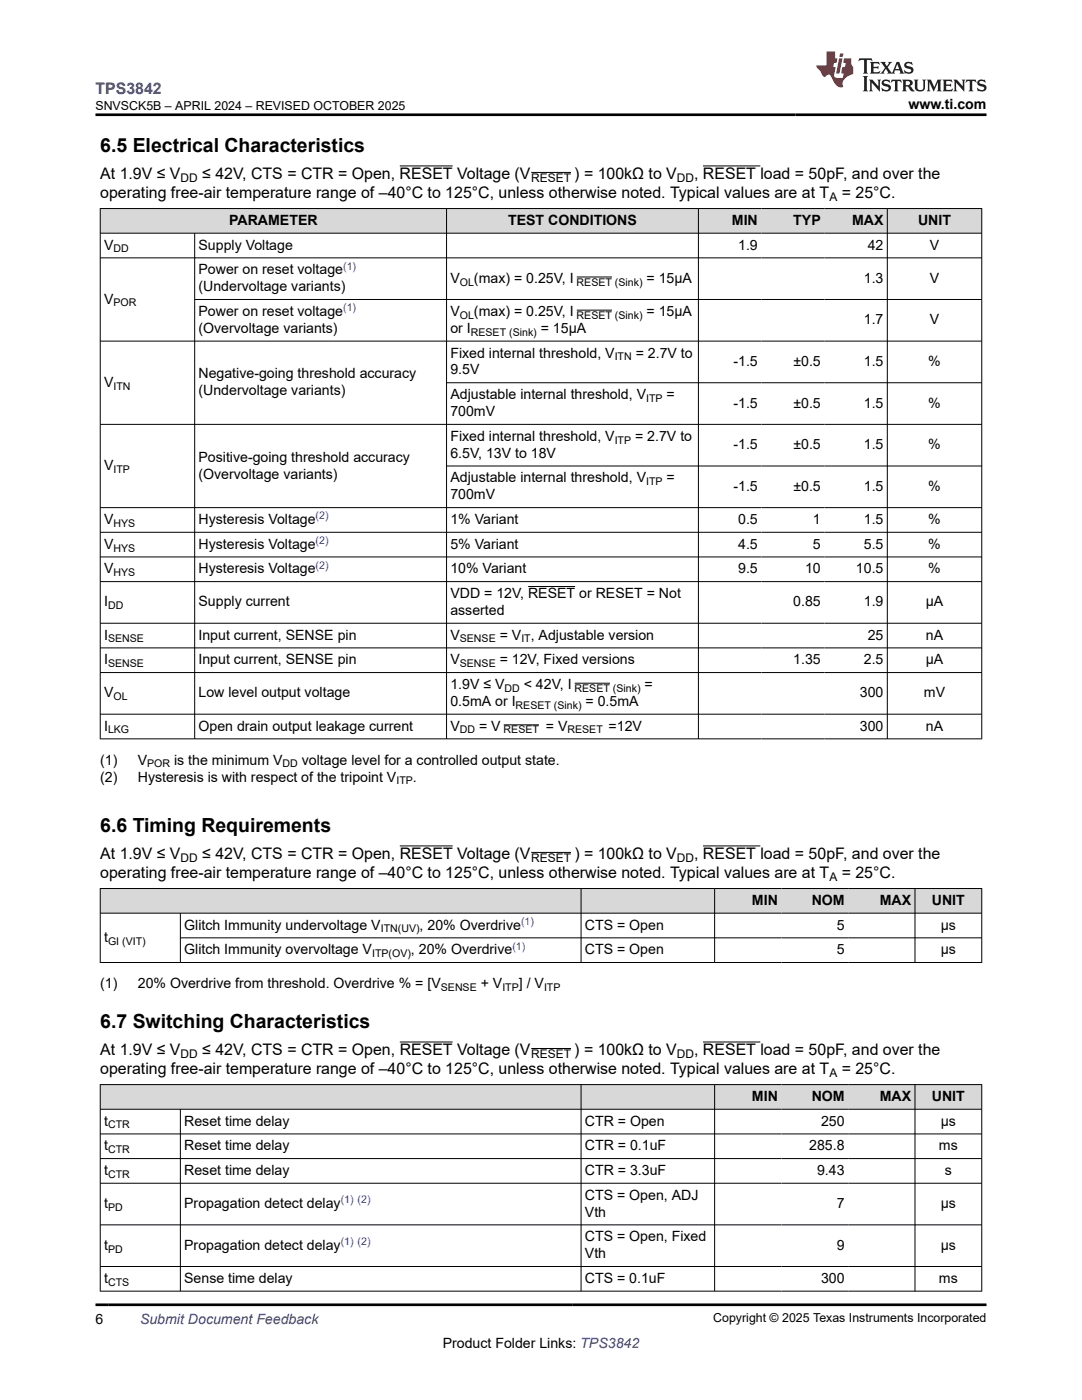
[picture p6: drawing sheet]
<svg xmlns="http://www.w3.org/2000/svg" width="216mm" height="279mm" viewBox="0 0 216 279" stroke-linecap="round" stroke-linejoin="round" font-family="sans-serif">
<defs><g id="words">
<g font-size="3.9">
<text x="20" y="30.3">6.5 Electrical Characteristics</text>
<text x="20" y="166">6.6 Timing Requirements</text>
<text x="20" y="205.1">6.7 Switching Characteristics</text>
</g>
<text font-size="3.2" fill="#00f" x="19" y="18.7">TPS3842</text>
<g font-size="3.2">
<text x="20" y="35.7">At 1.9V ≤ V</text>
<text x="40.4" y="35.7">≤ 42V, CTS = CTR = Open, RESET Voltage (V</text>
<text x="114.6" y="35.7">) = 100kΩ to V</text>
<text x="138.5" y="35.7">, RESET load = 50pF, and over the</text>
<text x="20" y="39.5">operating free-air temperature range of –40°C to 125°C, unless otherwise noted. Typical values are at T</text>
<text x="168" y="39.5">= 25°C.</text>
<text x="20" y="171.4">At 1.9V ≤ V</text>
<text x="40.4" y="171.4">≤ 42V, CTS = CTR = Open, RESET Voltage (V</text>
<text x="114.6" y="171.4">) = 100kΩ to V</text>
<text x="138.5" y="171.4">, RESET load = 50pF, and over the</text>
<text x="20" y="175.2">operating free-air temperature range of –40°C to 125°C, unless otherwise noted. Typical values are at T</text>
<text x="168" y="175.2">= 25°C.</text>
<text x="20" y="210.5">At 1.9V ≤ V</text>
<text x="20" y="214.3">operating free-air temperature range of –40°C to 125°C, unless otherwise noted. Typical values are at T</text>
<text x="40.4" y="210.5">≤ 42V, CTS = CTR = Open, RESET Voltage (V</text>
<text x="114.6" y="210.5">) = 100kΩ to V</text>
<text x="138.5" y="210.5">, RESET load = 50pF, and over the</text>
<text x="168" y="214.3">= 25°C.</text>
</g>
<g font-size="2.8">
<text x="181.3" y="21.8">www.ti.com</text>
<text x="45.7" y="44.9">PARAMETER</text>
<text x="101.4" y="44.9">TEST CONDITIONS</text>
<text x="146" y="44.9">MIN</text>
<text x="158.3" y="44.9">TYP</text>
<text x="170" y="44.9">MAX</text>
<text x="183.2" y="44.9">UNIT</text>
<text x="20.8" y="49.8">V</text>
<text x="39.6" y="49.8">Supply Voltage</text>
<text x="147.3" y="49.8">1.9</text>
<text x="173.1" y="49.8">42</text>
<text x="185.5" y="49.8">V</text>
<text x="39.6" y="54.7">Power on reset voltage</text>
<text x="39.6" y="58.1">(Undervoltage variants)</text>
<text x="89.9" y="56.4">V</text>
<text x="94.6" y="56.4">(max) = 0.25V, I</text>
<text x="129" y="56.4">= 15µA</text>
<text x="172.4" y="56.4">1.3</text>
<text x="185.5" y="56.4">V</text>
<text x="20.8" y="60.6">V</text>
<text x="39.6" y="63">Power on reset voltage</text>
<text x="89.9" y="63">V</text>
<text x="94.6" y="63">(max) = 0.25V, I</text>
<text x="129" y="63">= 15µA</text>
<text x="172.4" y="64.7">1.7</text>
<text x="185.5" y="64.7">V</text>
<text x="39.6" y="66.4">(Overvoltage variants)</text>
<text x="89.9" y="66.4">or I</text>
<text x="89.9" y="71.4">Fixed internal threshold, V</text>
<text x="107.9" y="66.4">= 15µA</text>
<text x="126.8" y="71.4">= 2.7V to</text>
<text x="20.8" y="77.2">V</text>
<text x="39.6" y="75.5">Negative-going threshold accuracy</text>
<text x="89.9" y="74.7">9.5V</text>
<text x="146.4" y="73">-1.5</text>
<text x="158.3" y="73">±0.5</text>
<text x="172.4" y="73">1.5</text>
<text x="185.2" y="73">%</text>
<text x="39.6" y="78.9">(Undervoltage variants)</text>
<text x="89.9" y="83">700mV</text>
<text x="89.9" y="79.7">Adjustable internal threshold, V</text>
<text x="133" y="79.7">=</text>
<text x="146.4" y="81.4">-1.5</text>
<text x="158.3" y="81.4">±0.5</text>
<text x="172.4" y="81.4">1.5</text>
<text x="185.2" y="81.4">%</text>
<text x="89.9" y="88">Fixed internal threshold, V</text>
<text x="126.7" y="88">= 2.7V to</text>
<text x="146.4" y="89.7">-1.5</text>
<text x="158.3" y="89.7">±0.5</text>
<text x="172.4" y="89.7">1.5</text>
<text x="185.2" y="89.7">%</text>
<text x="20.8" y="93.8">V</text>
<text x="39.6" y="92.1">Positive-going threshold accuracy</text>
<text x="39.6" y="95.5">(Overvoltage variants)</text>
<text x="89.9" y="91.4">6.5V, 13V to 18V</text>
<text x="89.9" y="99.7">700mV</text>
<text x="89.9" y="96.3">Adjustable internal threshold, V</text>
<text x="133" y="96.3">=</text>
<text x="146.4" y="98">-1.5</text>
<text x="158.3" y="98">±0.5</text>
<text x="172.4" y="98">1.5</text>
<text x="185.2" y="98">%</text>
<text x="20.8" y="104.6">V</text>
<text x="39.6" y="104.6">Hysteresis Voltage</text>
<text x="89.9" y="104.6">1% Variant</text>
<text x="147.3" y="104.6">0.5</text>
<text x="162.2" y="104.6">1</text>
<text x="172.4" y="104.6">1.5</text>
<text x="185.2" y="104.6">%</text>
<text x="20.8" y="109.5">V</text>
<text x="39.6" y="109.5">Hysteresis Voltage</text>
<text x="89.9" y="109.5">5% Variant</text>
<text x="147.3" y="109.5">4.5</text>
<text x="162.2" y="109.5">5</text>
<text x="172.4" y="109.5">5.5</text>
<text x="185.2" y="109.5">%</text>
<text x="20.8" y="114.4">V</text>
<text x="39.6" y="114.4">Hysteresis Voltage</text>
<text x="89.9" y="114.4">10% Variant</text>
<text x="89.9" y="119.3">VDD = 12V, RESET or RESET = Not</text>
<text x="147.3" y="114.4">9.5</text>
<text x="160.6" y="114.4">10</text>
<text x="170.8" y="114.4">10.5</text>
<text x="185.2" y="114.4">%</text>
<text x="20.8" y="121">I</text>
<text x="39.6" y="121">Supply current</text>
<text x="89.9" y="122.7">asserted</text>
<text x="158.3" y="121">0.85</text>
<text x="172.4" y="121">1.9</text>
<text x="184.7" y="121">µA</text>
<text x="20.8" y="127.7">I</text>
<text x="39.6" y="127.7">Input current, SENSE pin</text>
<text x="89.9" y="127.7">V</text>
<text x="99.7" y="127.7">= V , Adjustable version</text>
<text x="173.1" y="127.7">25</text>
<text x="184.7" y="127.7">nA</text>
<text x="20.8" y="132.6">I</text>
<text x="39.6" y="132.6">Input current, SENSE pin</text>
<text x="89.9" y="132.6">V</text>
<text x="89.9" y="137.5">1.9V ≤ V</text>
<text x="99.7" y="132.6">= 12V, Fixed versions</text>
<text x="104.5" y="137.5">&lt; 42V, I</text>
<text x="128.6" y="137.5">=</text>
<text x="158.3" y="132.6">1.35</text>
<text x="172.4" y="132.6">2.5</text>
<text x="184.7" y="132.6">µA</text>
<text x="20.8" y="139.2">V</text>
<text x="39.6" y="139.2">Low level output voltage</text>
<text x="89.9" y="140.9">0.5mA or I</text>
<text x="116.8" y="140.9">= 0.5mA</text>
<text x="171.6" y="139.2">300</text>
<text x="184.4" y="139.2">mV</text>
<text x="20.8" y="145.8">I</text>
<text x="39.6" y="145.8">Open drain output leakage current</text>
<text x="89.9" y="145.8">V</text>
<text x="95.6" y="145.8">= V</text>
<text x="108.9" y="145.8">= V</text>
<text x="121.4" y="145.8">=12V</text>
<text x="171.6" y="145.8">300</text>
<text x="184.7" y="145.8">nA</text>
<text x="20" y="152.6">(1)</text>
<text x="20" y="156">(2)</text>
<text x="27.5" y="152.6">V</text>
<text x="27.5" y="156">Hysteresis is with respect of the tripoint V</text>
<text x="34.8" y="152.6">is the minimum V</text>
<text x="60.2" y="152.6">voltage level for a controlled output state.</text>
<text x="82.4" y="156">.</text>
<text x="36.8" y="185.5">Glitch Immunity undervoltage V</text>
<text x="83.7" y="185.5">, 20% Overdrive</text>
<text x="116.7" y="185.5">CTS = Open</text>
<text x="150" y="180.6">MIN</text>
<text x="162" y="180.6">NOM</text>
<text x="167" y="185.5">5</text>
<text x="175.5" y="180.6">MAX</text>
<text x="185.9" y="180.6">UNIT</text>
<text x="187.7" y="185.5">µs</text>
<text x="20.8" y="188">t</text>
<text x="36.8" y="190.4">Glitch Immunity overvoltage V</text>
<text x="82" y="190.4">, 20% Overdrive</text>
<text x="116.7" y="190.4">CTS = Open</text>
<text x="167" y="190.4">5</text>
<text x="187.7" y="190.4">µs</text>
<text x="20" y="197.2">(1)</text>
<text x="27.5" y="197.2">20% Overdrive from threshold. Overdrive % = [V</text>
<text x="95.9" y="197.2">+ V</text>
<text x="103.5" y="197.2">] / V</text>
<text x="150" y="219.7">MIN</text>
<text x="162" y="219.7">NOM</text>
<text x="175.5" y="219.7">MAX</text>
<text x="185.9" y="219.7">UNIT</text>
<text x="20.8" y="224.7">t</text>
<text x="36.8" y="224.7">Reset time delay</text>
<text x="116.7" y="224.7">CTR = Open</text>
<text x="163.8" y="224.7">250</text>
<text x="187.7" y="224.7">µs</text>
<text x="20.8" y="229.6">t</text>
<text x="36.8" y="229.6">Reset time delay</text>
<text x="116.7" y="229.6">CTR = 0.1uF</text>
<text x="161.5" y="229.6">285.8</text>
<text x="187.4" y="229.6">ms</text>
<text x="20.8" y="234.5">t</text>
<text x="36.8" y="234.5">Reset time delay</text>
<text x="116.7" y="234.5">CTR = 3.3uF</text>
<text x="116.7" y="239.4">CTS = Open, ADJ</text>
<text x="163" y="234.5">9.43</text>
<text x="188.5" y="234.5">s</text>
<text x="20.8" y="241.1">t</text>
<text x="36.8" y="241.1">Propagation detect delay</text>
<text x="116.7" y="242.8">Vth</text>
<text x="167" y="241.1">7</text>
<text x="187.7" y="241.1">µs</text>
<text x="20.8" y="249.4">t</text>
<text x="36.8" y="249.4">Propagation detect delay</text>
<text x="116.7" y="247.7">CTS = Open, Fixed</text>
<text x="116.7" y="251.1">Vth</text>
<text x="167" y="249.4">9</text>
<text x="187.7" y="249.4">µs</text>
<text x="20.8" y="256">t</text>
<text x="36.8" y="256">Sense time delay</text>
<text x="116.7" y="256">CTS = 0.1uF</text>
<text x="163.8" y="256">300</text>
<text x="187.4" y="256">ms</text>
<text x="19" y="264.2">6</text>
<text x="88.3" y="269">Product Folder Links: TPS3842</text>
</g>
<text font-size="2.8" fill="#00f" x="27.9" y="264.2">Submit Document Feedback</text>
<g font-size="2.5">
<text x="19.1" y="21.9">SNVSCK5B – APRIL 2024 – REVISED OCTOBER 2025</text>
<text x="142.3" y="263.9">Copyright © 2025 Texas Instruments Incorporated</text>
</g>
<g font-size="2.4">
<text x="36" y="36.3">DD</text>
<text x="106" y="36.3">RESET</text>
<text x="135.1" y="36.3">DD</text>
<text x="165.5" y="40.1">A</text>
<text x="36" y="172">DD</text>
<text x="106" y="172">RESET</text>
<text x="135.1" y="172">DD</text>
<text x="165.5" y="175.8">A</text>
<text x="36" y="211.2">DD</text>
<text x="106" y="211.2">RESET</text>
<text x="135.1" y="211.2">DD</text>
<text x="165.5" y="215">A</text>
</g>
<g font-size="2.1">
<text x="22.6" y="50.4">DD</text>
<text x="91.8" y="57">OL</text>
<text x="115.1" y="57">RESET (Sink)</text>
<text x="22.6" y="61.1">POR</text>
<text x="91.8" y="63.6">OL</text>
<text x="115.1" y="63.6">RESET (Sink)</text>
<text x="93.9" y="67">RESET (Sink)</text>
<text x="122.7" y="71.9">ITN</text>
<text x="22.6" y="77.8">ITN</text>
<text x="128.9" y="80.2">ITP</text>
<text x="122.7" y="88.5">ITP</text>
<text x="22.6" y="94.4">ITP</text>
<text x="128.9" y="96.8">ITP</text>
<text x="22.6" y="105.1">HYS</text>
<text x="22.6" y="110.1">HYS</text>
<text x="22.6" y="115">HYS</text>
<text x="21.6" y="121.6">DD</text>
<text x="21.6" y="128.2">SENSE</text>
<text x="91.8" y="128.2">SENSE</text>
<text x="104" y="128.2">IT</text>
<text x="21.6" y="133.1">SENSE</text>
<text x="91.8" y="133.1">SENSE</text>
<text x="22.6" y="139.8">OL</text>
<text x="100.7" y="138.1">DD</text>
<text x="102.9" y="141.4">RESET (Sink)</text>
<text x="114.7" y="138.1">RESET (Sink)</text>
<text x="21.6" y="146.4">LKG</text>
<text x="91.8" y="146.4">DD</text>
<text x="100.5" y="146.4">RESET</text>
<text x="113.2" y="146.4">RESET</text>
<text x="29.4" y="153.2">POR</text>
<text x="56.4" y="153.2">DD</text>
<text x="79.1" y="156.6">ITP</text>
<text x="21.6" y="188.5">GI (VIT)</text>
<text x="74.2" y="191">ITP(OV)</text>
<text x="76" y="186.1">ITN(UV)</text>
<text x="88" y="197.8">SENSE</text>
<text x="100.2" y="197.8">ITP</text>
<text x="108.6" y="197.8">ITP</text>
<text x="21.6" y="225.2">CTR</text>
<text x="21.6" y="230.1">CTR</text>
<text x="21.6" y="235.1">CTR</text>
<text x="21.6" y="241.7">PD</text>
<text x="21.6" y="250">PD</text>
<text x="21.6" y="256.6">CTS</text>
</g>
<g font-size="2.1" fill="#00f">
<text x="68.5" y="53.8">(1)</text>
<text x="68.5" y="62.1">(1)</text>
<text x="63" y="103.6">(2)</text>
<text x="63" y="108.6">(2)</text>
<text x="63" y="113.5">(2)</text>
<text x="104" y="184.6">(1)</text>
<text x="102.2" y="189.5">(1)</text>
<text x="68" y="240.2">(1) (2)</text>
<text x="68" y="248.5">(1) (2)</text>
</g>
</g></defs>
<g fill="#d8d8d8">
<path d="M20 41.6h175.9v4.9h-175.9z" fill-rule="evenodd"/>
<path d="M20.1 41.7h68.9v4.8h-68.9z" fill-rule="evenodd"/>
<path d="M89.2 41.7h50.1v4.8h-50.1z" fill-rule="evenodd"/>
<path d="M139.4 41.7h12.5v4.8h-12.5z" fill-rule="evenodd"/>
<path d="M151.9 41.7h12.6v4.8h-12.6z" fill-rule="evenodd"/>
<path d="M164.5 41.7h12.5v4.8h-12.5z" fill-rule="evenodd"/>
<path d="M177.1 41.7h18.7v4.8h-18.7z" fill-rule="evenodd"/>
</g>
<g fill="none" stroke="#000" stroke-width=".2">
<path d="M79.7 33.1h10.6M106 34.4h7.9M140.3 33.1h11.4M19.9 41.6h176.1M19.9 46.5h176.1M19.9 51.5h176.1M20 41.6v105.9M38.8 46.5v101M38.8 59.8h157.2M89.1 41.6v105.9M115.1 55.3h7M139.4 41.6v105.9"/>
<path d="M177.1 41.6v105.9M195.9 41.6v105.9M89.1 76.4h106.9M115.1 61.9h7M196 68.1h-176.1M19.9 84.7h176.1M89.1 93h106.9M19.9 106.2h176.1M19.9 111.2h176.1M19.9 116.1h176.1M105.4 117.1h9.4M196 101.3h-176.1"/>
<path d="M19.9 124.4h176.1M19.9 129.3h176.1M19.9 134.2h176.1M114.7 136.3h7M19.9 142.5h176.1M19.9 147.5h176.1M100.5 144.7h7.1"/>
</g>
<g fill="#d8d8d8">
<path d="M20 177.3h175.9v4.9h-175.9z" fill-rule="evenodd"/>
<path d="M20.1 177.4h95.8v4.8h-95.8z" fill-rule="evenodd"/>
<path d="M116 177.4h26.5v4.8h-26.5z" fill-rule="evenodd"/>
<path d="M142.7 177.4h13.2v4.8h-13.2z" fill-rule="evenodd"/>
<path d="M155.9 177.4h13.3v4.8h-13.3z" fill-rule="evenodd"/>
<path d="M169.2 177.4h13.3v4.8h-13.3z" fill-rule="evenodd"/>
<path d="M182.6 177.4h13.2v4.8h-13.2z" fill-rule="evenodd"/>
</g>
<g fill="none" stroke="#000" stroke-width=".2">
<path d="M19.9 177.3h176.1M20 177.3v14.8M79.7 168.8h10.6M106 170.1h7.9M115.9 177.3v14.8M140.3 168.8h11.4M142.6 177.3v14.8M182.6 177.3v14.8M195.9 177.3v14.8M19.9 182.2h176.1M19.9 192.1h176.1M36 182.2v9.9"/>
<path d="M36 187.2h160"/>
</g>
<g fill="#d8d8d8">
<path d="M20 216.5h175.9v4.9h-175.9z" fill-rule="evenodd"/>
<path d="M20.1 216.5h95.8v4.8h-95.8z" fill-rule="evenodd"/>
<path d="M116 216.5h26.5v4.8h-26.5z" fill-rule="evenodd"/>
<path d="M142.7 216.5h13.2v4.8h-13.2z" fill-rule="evenodd"/>
<path d="M155.9 216.5h13.3v4.8h-13.3z" fill-rule="evenodd"/>
<path d="M169.2 216.5h13.3v4.8h-13.3z" fill-rule="evenodd"/>
<path d="M182.6 216.5h13.2v4.8h-13.2z" fill-rule="evenodd"/>
</g>
<g fill="none" stroke="#000" stroke-width=".2">
<path d="M19.9 216.5h176.1M20 216.4v41.3M79.7 208h10.6M106 209.2h7.9M115.9 216.4v41.3M140.3 208h11.4M142.6 216.4v41.3M182.6 216.4v41.3M195.9 216.4v41.3M19.9 221.4h176.1M19.9 226.3h176.1M19.9 231.2h176.1"/>
<path d="M19.9 236.1h176.1M36 221.4v36.3M19.9 244.4h176.1M19.9 252.8h176.1M19.9 257.7h176.1"/>
</g>
<path d="M171.5 11.6l-.2 .6 .5-.2h.6v.1v2.2l-.2 .4h1l-.2-.4v-2.2v-.1h.5l.6 .2-.2-.6zM173.6 12.4l.2 .3v1.6l-.2 .4h1.9l.1-.6a1.08 1.08 0 0 1-1.3 .2v-.7h.6l.4 .2v-.7l-.4 .2h-.6v-.5l.2-.2a1 1 0 0 1 1 .3l-.1-.5zM175.7 12.4l.9 1.1-1 1.2h.9l-.2-.2 .5-.8 .4 .8-.2 .2h1.6l-.2-.2 .2-.5h.9l.1 .5-.1 .2h.9l-.2-.4-.8-1.9h-.5l-.9 2.1-.9-1.1 .9-1h-.8l.2 .2-.4 .6-.4-.6 .2-.2zM179 12.8l.4 1h-.7zM180.7 12.5a.65 .65 0 0 0-.2 .7 .65 .65 0 0 0 .6 .5l.6 .1 .1 .3a.79 .79 0 0 1-.7 .4 .79 .79 0 0 1-.7-.5l.1 .7 .2-.1a.93 .93 0 0 0 1.1 0 .93 .93 0 0 0 .4-.9 1.46 1.46 0 0 0-1.2-.6l-.1-.3a1.09 1.09 0 0 1 1.2 .2l-.2-.6-.1 .1-.5-.2zM172.2 15.2l.2 .4v2.2l-.2 .4h1l-.2-.4v-2.2l.2-.4zM173.4 15.9l.2 .4v1.5l-.2 .4h.8l-.3-.4 .1-1.3 1.6 1.8v-2l.2-.4h-.7l.1 .2 .1 1.1-1.2-1.3zM176.2 16a.65 .65 0 0 0-.2 .8 .65 .65 0 0 0 .6 .4l.6 .2 .1 .2a.79 .79 0 0 1-.7 .4 .79 .79 0 0 1-.7-.5l.1 .7 .2-.1a.93 .93 0 0 0 1.1 .1 .93 .93 0 0 0 .4-1 1.46 1.46 0 0 0-1.2-.5l-.1-.4a1.09 1.09 0 0 1 1.2 .2l-.1-.6-.2 .1-.5-.1zM177.9 15.9l-.1 .6a.63 .63 0 0 1 .8-.3v1.6l-.3 .4h1l-.2-.4v-1.6a.66 .66 0 0 1 .8 .3l-.1-.6zM180 15.9l.2 .4v1.5l-.2 .4h1l-.2-.2-.1-.7h.5l.1 .2a.79 .79 0 0 0 1.2 .6l-1-.9a.61 .61 0 0 0 .6-.6 .61 .61 0 0 0-.5-.7zM180.8 16.2h.1a.47 .47 0 0 1 .5 .1 .47 .47 0 0 1 .1 .5l-.1 .1-.7 .1zM182.3 15.9l.2 .2a2.27 2.27 0 0 0 .4 2 1.04 1.04 0 0 0 1.7-.7v-1.3l.2-.2h-.8l.2 .4v1.1a.6 .6 0 0 1-.6 .6 .6 .6 0 0 1-.6-.6v-1.1l.3-.4zM184.9 15.9l.2 .4v1.5l-.2 .4h.8l-.3-.4v-1.4l.9 1.9 .9-1.9v1.4l-.3 .4h1l-.2-.4v-1.5l.2-.4h-.8l-.7 1.5-.6-1.5zM188.1 15.9l.2 .4v1.5l-.2 .4h1.9l.1-.6a1.09 1.09 0 0 1-1.3 .2v-.7h.6l.4 .2v-.6l-.4 .2h-.6v-.6l.2-.1a1.01 1.01 0 0 1 1 .3l-.1-.6zM190.2 15.9l.3 .4v1.5l-.3 .4h.8l-.2-.4v-1.3l1.6 1.8v-2l.2-.4h-.7l.2 .2v1.1l-1.2-1.3zM192.8 15.9l-.1 .6a.63 .63 0 0 1 .8-.3v1.6l-.3 .4h1l-.2-.4v-1.6a.66 .66 0 0 1 .8 .3l-.1-.6zM195.2 16a.65 .65 0 0 0-.2 .8 .65 .65 0 0 0 .6 .4l.6 .2 .2 .2a.79 .79 0 0 1-.7 .4 .79 .79 0 0 1-.7-.5l.1 .7 .2-.1a.93 .93 0 0 0 1 .1 .93 .93 0 0 0 .5-1 1.46 1.46 0 0 0-1.3-.5v-.4a1.09 1.09 0 0 1 1.2 .2l-.2-.6-.2 .1-.5-.1z" fill="#231f20"/>
<path d="M164.9 10.3v2.7h-2l.1 .4 .8 1a.95 .95 0 0 0 1 .9 .59 .59 0 0 1 .5-.4 .59 .59 0 0 1 .5 .3l.4 .8a1.59 1.59 0 0 0 2.1 1.4 1.61 1.61 0 0 1 1-2.3l1-.3-.1-1.5a1.59 1.59 0 0 1-.3-1.7h-1.5l-.2 .9h.6l-.2 .9h-.5l-.2 .9v.3l.4 .1-.1 .9h-.7a.73 .73 0 0 1-1-.7l.3-1.5h-.5l.1-.9h.5l.2-.9h-.5v-1.3zM167.4 11.6l-.6 3.1h.7l.6-3.1zM167.6 10.7l-.1 .6h.7l.1-.6z" fill="#ed1c24"/>
<path d="M19 22.9h177.8M19 260.4h177.8" fill="none" stroke="#000" stroke-width=".53"/>
<use href="#words"/>
</svg>
